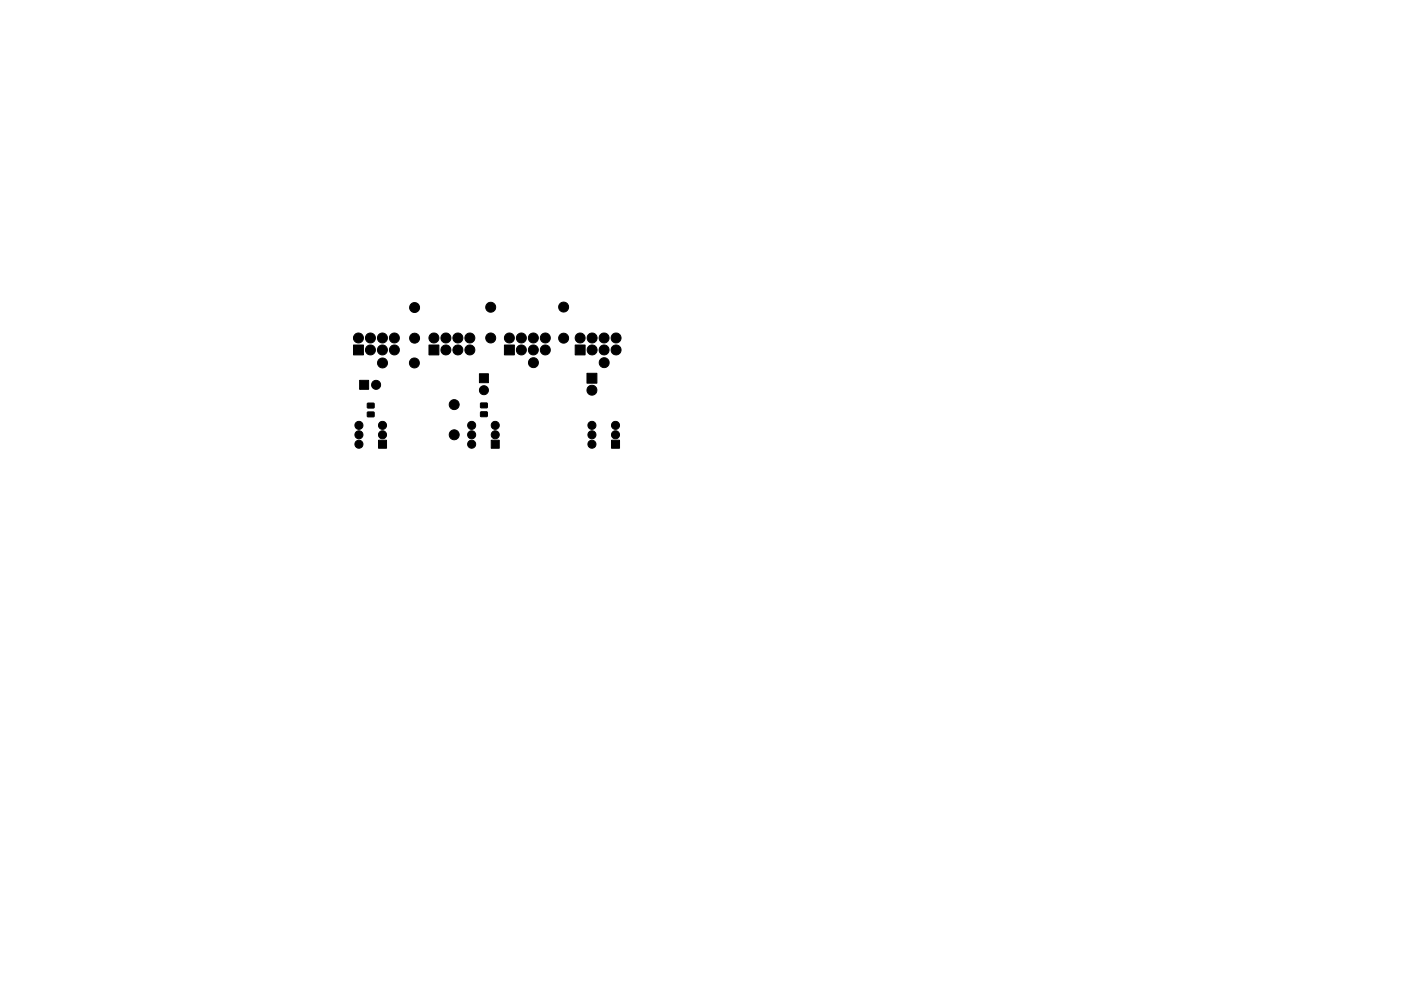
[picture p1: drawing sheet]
<svg xmlns="http://www.w3.org/2000/svg" width="297mm" height="210mm" viewBox="0 0 297 210" stroke-linecap="round" stroke-linejoin="round" font-family="sans-serif">
<g fill="#000" stroke="#000" stroke-width=".21">
<path d="M74.9 73.2h2.2v2.1h-2.2zM90.9 73.2h2.2v2.1h-2.2zM106.9 73.2h2.2v2.1h-2.2zM121.9 73.2h2.2v2.1h-2.2zM76.2 80.7h2v1.9h-2zM77.9 87.4h1.4v1h-1.4zM77.9 85.6l1.4-.1v1l-1.4 .1zM80.2 93.4h1.8v1.7h-1.8zM101.9 87.4h1.4v.9l-1.4 .1zM101.9 85.5h1.4v1h-1.4zM101.6 79.3h2v1.9h-2zM104.1 93.4h1.8v1.7h-1.8z"/>
<path d="M124.4 79.2h2.2v2.1h-2.2zM129.6 93.4h1.8v1.7h-1.8z"/>
<circle cx="76" cy="71.7" r="1.05"/>
<circle cx="78.5" cy="71.7" r="1.05"/>
<circle cx="78.5" cy="74.3" r="1.05"/>
<circle cx="81.1" cy="71.7" r="1.05"/>
<circle cx="81.1" cy="74.3" r="1.05"/>
<circle cx="81.1" cy="77" r="1.06"/>
<circle cx="83.6" cy="71.7" r="1.05"/>
<circle cx="83.6" cy="74.3" r="1.05"/>
<circle cx="87.9" cy="77" r="1.06"/>
<circle cx="87.9" cy="65.2" r="1.06"/>
<circle cx="87.9" cy="71.7" r="1.06"/>
<circle cx="92" cy="71.7" r="1.05"/>
<circle cx="94.5" cy="71.7" r="1.05"/>
<circle cx="94.5" cy="74.3" r="1.05"/>
<circle cx="97.1" cy="71.7" r="1.05"/>
<circle cx="97.1" cy="74.3" r="1.05"/>
<circle cx="99.6" cy="71.7" r="1.05"/>
<circle cx="99.6" cy="74.3" r="1.05"/>
<circle cx="104" cy="71.7" r="1.06"/>
<circle cx="104" cy="65.2" r="1.06"/>
<circle cx="108" cy="71.7" r="1.05"/>
<circle cx="110.5" cy="71.7" r="1.05"/>
<circle cx="110.5" cy="74.3" r="1.05"/>
<circle cx="113.1" cy="71.7" r="1.05"/>
<circle cx="113.1" cy="74.3" r="1.05"/>
<circle cx="113.1" cy="76.9" r="1.06"/>
<circle cx="115.6" cy="71.7" r="1.05"/>
<circle cx="115.6" cy="74.3" r="1.05"/>
<circle cx="119.5" cy="71.7" r="1.06"/>
<circle cx="119.5" cy="65.1" r="1.06"/>
<circle cx="123" cy="71.7" r="1.05"/>
<circle cx="125.5" cy="71.7" r="1.05"/>
<circle cx="125.5" cy="74.3" r="1.05"/>
<circle cx="128.1" cy="71.7" r="1.05"/>
<circle cx="128.1" cy="74.3" r="1.05"/>
<circle cx="128.1" cy="76.9" r="1.06"/>
<circle cx="130.6" cy="71.7" r="1.05"/>
<circle cx="130.6" cy="74.3" r="1.05"/>
<circle cx="76.1" cy="94.2" r=".86"/>
<circle cx="76.1" cy="92.2" r=".86"/>
<circle cx="76.1" cy="90.2" r=".86"/>
<circle cx="79.7" cy="81.6" r=".96"/>
<circle cx="81.1" cy="92.2" r=".86"/>
<circle cx="81.1" cy="90.2" r=".86"/>
<circle cx="96.3" cy="92.2" r="1.06"/>
<circle cx="96.3" cy="85.8" r="1.06"/>
<circle cx="100" cy="92.2" r=".86"/>
<circle cx="100" cy="94.2" r=".86"/>
<circle cx="100" cy="90.2" r=".86"/>
<circle cx="102.6" cy="82.8" r=".96"/>
<circle cx="105" cy="92.2" r=".86"/>
<circle cx="105" cy="90.2" r=".86"/>
<circle cx="125.5" cy="82.8" r="1.05"/>
<circle cx="125.5" cy="94.2" r=".86"/>
<circle cx="125.5" cy="92.2" r=".86"/>
<circle cx="125.5" cy="90.2" r=".86"/>
<circle cx="130.5" cy="92.2" r=".86"/>
<circle cx="130.5" cy="90.2" r=".86"/>
</g>
</svg>
